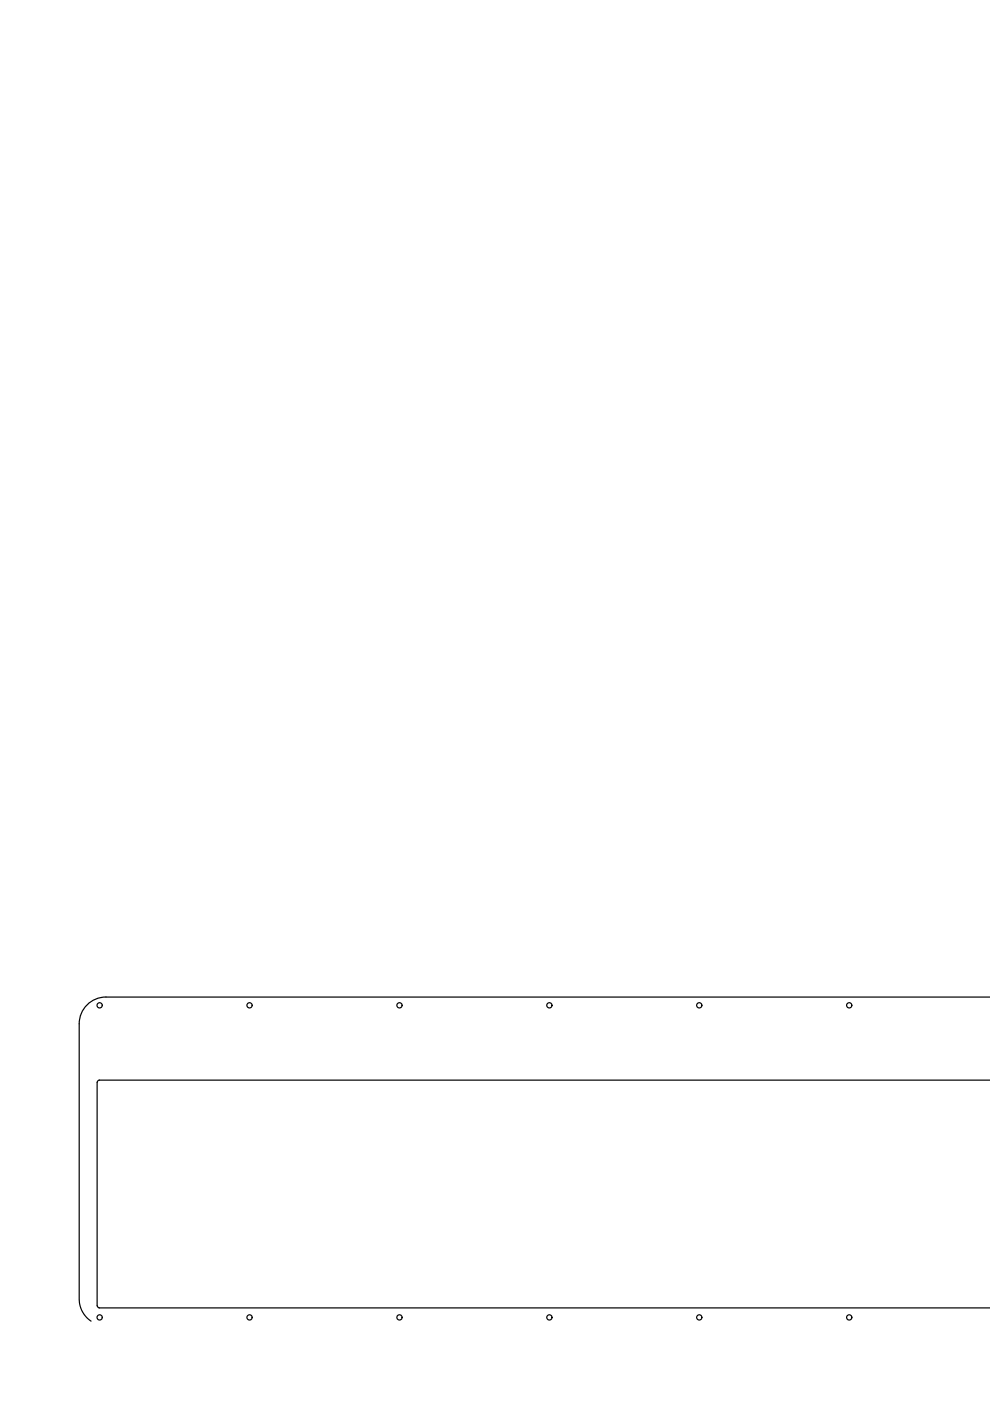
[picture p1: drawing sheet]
<svg xmlns="http://www.w3.org/2000/svg" width="210mm" height="297mm" viewBox="0 0 210 297" stroke-linecap="round" stroke-linejoin="round" font-family="sans-serif">
<!-- layer: 0 -->
<g fill="none" stroke="#000" stroke-width=".25">
<path d="M210 211.4h-187.5a5.7 5.7 0 0 0-5.7 5.7v58.3a5.7 5.7 0 0 0 2.5 4.7M20.6 229.5v47.3M210 229h-188.9l-.2 .1-.3 .4M20.6 276.8l.1 .3 .4 .2h188.9"/>
<circle cx="21.1" cy="213.2" r=".56"/>
<circle cx="52.9" cy="213.2" r=".56"/>
<circle cx="84.7" cy="213.2" r=".56"/>
<circle cx="116.5" cy="213.2" r=".56"/>
<circle cx="148.3" cy="213.2" r=".56"/>
<circle cx="180.1" cy="213.2" r=".56"/>
<circle cx="21.1" cy="279.3" r=".56"/>
<circle cx="52.9" cy="279.3" r=".56"/>
<circle cx="84.7" cy="279.3" r=".56"/>
<circle cx="116.5" cy="279.3" r=".56"/>
<circle cx="148.3" cy="279.3" r=".56"/>
<circle cx="180.1" cy="279.3" r=".56"/>
</g>
</svg>
